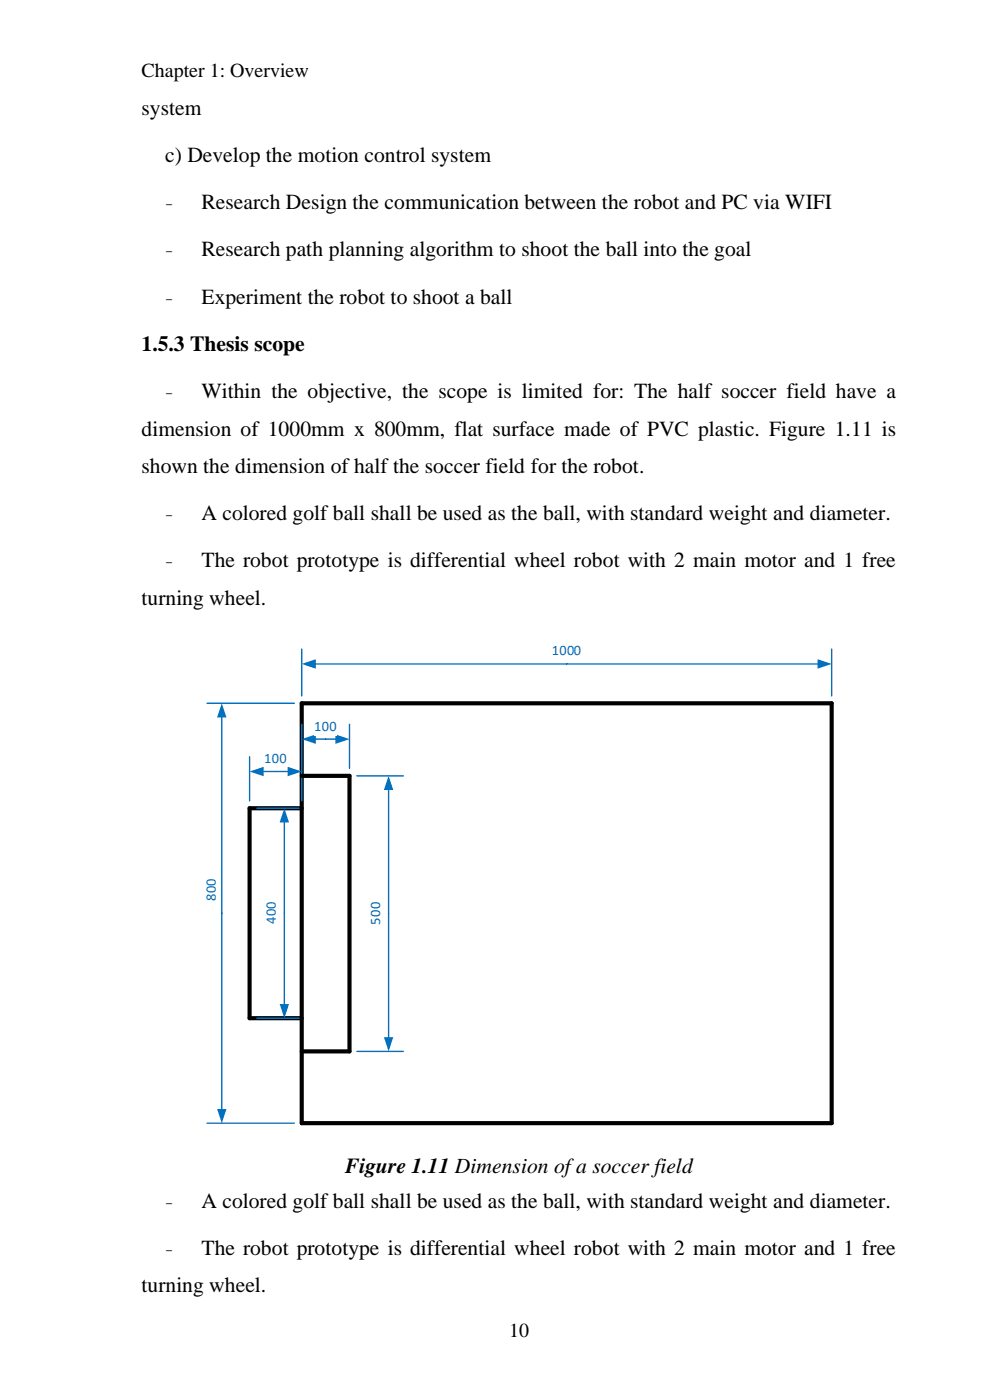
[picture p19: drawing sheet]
<svg xmlns="http://www.w3.org/2000/svg" width="210mm" height="297mm" viewBox="0 0 210 297" stroke-linecap="round" stroke-linejoin="round" font-family="sans-serif">
<defs><g id="words">
<g font-size="4.6">
<text x="30" y="24.3">system</text>
<text x="35" y="34.3">c) Develop the motion control system</text>
<text x="42.7" y="44.4">Research Design the communication between the robot and PC via WIFI</text>
<text x="42.7" y="54.4">Research path planning algorithm to shoot the ball into the goal</text>
<text x="42.7" y="64.4">Experiment the robot to shoot a ball</text>
<text x="30" y="74.5">1.5.3 Thesis scope</text>
<text x="42.7" y="84.5">Within the objective, the scope is limited for: The half soccer field have a</text>
<text x="30" y="92.4">dimension of 1000mm x 800mm, flat surface made of PVC plastic. Figure 1.11 is</text>
<text x="30" y="100.3">shown the dimension of half the soccer field for the robot.</text>
<text x="42.7" y="110.3">A colored golf ball shall be used as the ball, with standard weight and diameter.</text>
<text x="42.7" y="120.4">The robot prototype is differential wheel robot with 2 main motor and 1 free</text>
<text x="30" y="128.3">turning wheel.</text>
<text x="73.2" y="248.9">Figure 1.11 Dimension of a soccer field</text>
<text x="42.7" y="256.3">A colored golf ball shall be used as the ball, with standard weight and diameter.</text>
<text x="42.7" y="266.4">The robot prototype is differential wheel robot with 2 main motor and 1 free</text>
<text x="30" y="274.2">turning wheel.</text>
</g>
<g font-size="4.2">
<text x="30" y="16.4">Chapter 1: Overview</text>
<text x="107.9" y="283.6">10</text>
</g>
<g font-size="3.5">
<text x="35" y="44.4">-</text>
<text x="35" y="54.4">-</text>
<text x="35" y="64.4">-</text>
<text x="35" y="84.5">-</text>
<text x="35" y="110.3">-</text>
<text x="35" y="120.4">-</text>
<text x="35" y="256.3">-</text>
<text x="35" y="266.4">-</text>
</g>
<g font-size="3.1" fill="#0070c0">
<text x="117" y="139.1">1000</text>
<text x="66.6" y="155">100</text>
<text x="56" y="161.9">100</text>
<text x="45.8" y="191.2" transform="rotate(-90 45.8 191.2)">800</text>
<text x="58.5" y="196.1" transform="rotate(-90 58.5 196.1)">400</text>
<text x="80.6" y="196.3" transform="rotate(-90 80.6 196.3)">500</text>
</g>
</g></defs>
<path d="M176.3 149.2h-112.3v89.1h112.3M64 171.5h-11.1v44.5h11.1" fill="none" stroke="#000" stroke-width=".88"/>
<path d="M43.9 238.3h18.5zM43.9 149.2h18.5z" fill-rule="evenodd" fill="#4bacc6"/>
<path d="M43.9 149.2h18.5zM47 152v83.6M43.9 238.3h18.5z" fill="none" stroke="#0070c0" stroke-width=".29"/>
<g fill="#0070c0">
<path d="M46 235.3h2l-1 3z"/>
<path d="M47 149.2l1 3h-2z"/>
</g>
<path d="M43.1 186.4h3.7v4.8h-3.7z" fill-rule="evenodd" fill="#fff"/>
<path d="M54.5 216h8.9zM54.5 171.5h8.9z" fill-rule="evenodd" fill="#4bacc6"/>
<path d="M54.5 171.5h8.9zM60.3 174.3v39M54.5 216h8.9z" fill="none" stroke="#0070c0" stroke-width=".29"/>
<g fill="#0070c0">
<path d="M59.3 213h2l-1 3z"/>
<path d="M60.3 171.5l1 3h-2z"/>
</g>
<path d="M55.8 191.3h3.7v4.8h-3.7z" fill-rule="evenodd" fill="#fff"/>
<path d="M64 137.7v10zM176.3 137.7v10z" fill-rule="evenodd" fill="#00b0f0"/>
<path d="M64 137.7v10zM176.3 137.7v10zM66.7 140.9h106.9" fill="none" stroke="#0070c0" stroke-width=".29"/>
<g fill="#0070c0">
<path d="M64 140.9l2.9-1v2z"/>
<path d="M173.3 139.9l3 1-3 1z"/>
</g>
<path d="M117 136.3h6.3v3.8h-6.3z" fill-rule="evenodd" fill="#fff"/>
<path d="M176.3 149.2v89.1" fill="none" stroke="#000" stroke-width=".88"/>
<path d="M52.9 160.6v9.3zM64 160.6v9.3z" fill-rule="evenodd" fill="#4bacc6"/>
<path d="M52.9 160.6v9.3zM55.6 163.7h5.6M64 160.6v9.3z" fill="none" stroke="#0070c0" stroke-width=".29"/>
<g fill="#0070c0">
<path d="M52.9 163.7l3-1v2z"/>
<path d="M61 162.7l3 1-3 1z"/>
</g>
<path d="M56.1 159.1h4.7v3.8h-4.7z" fill-rule="evenodd" fill="#fff"/>
<path d="M64 164.6h10.1v58.5h-10.1" fill="none" stroke="#000" stroke-width=".88"/>
<path d="M75.7 223.1h9.8zM75.7 164.6h9.8z" fill-rule="evenodd" fill="#0070c0"/>
<path d="M75.7 164.6h9.8zM82.4 167.4v52.9M75.7 223.1h9.8z" fill="none" stroke="#0070c0" stroke-width=".29"/>
<g fill="#0070c0">
<path d="M81.4 220.1h2l-1 3z"/>
<path d="M82.4 164.6l1 3h-2z"/>
</g>
<path d="M77.9 191.5h3.7v4.7h-3.7z" fill-rule="evenodd" fill="#fff"/>
<path d="M64 153.7v9.4zM74.1 153.7v9.4z" fill-rule="evenodd" fill="#4bacc6"/>
<path d="M64 153.7v9.4zM66.7 156.8h4.7M74.1 153.7v9.4z" fill="none" stroke="#0070c0" stroke-width=".29"/>
<g fill="#0070c0">
<path d="M64 156.8l2.9-1v2z"/>
<path d="M71.1 155.8l3 1-3 1z"/>
</g>
<path d="M66.7 152.3h4.7v3.7h-4.7z" fill-rule="evenodd" fill="#fff"/>
<use href="#words"/>
</svg>
